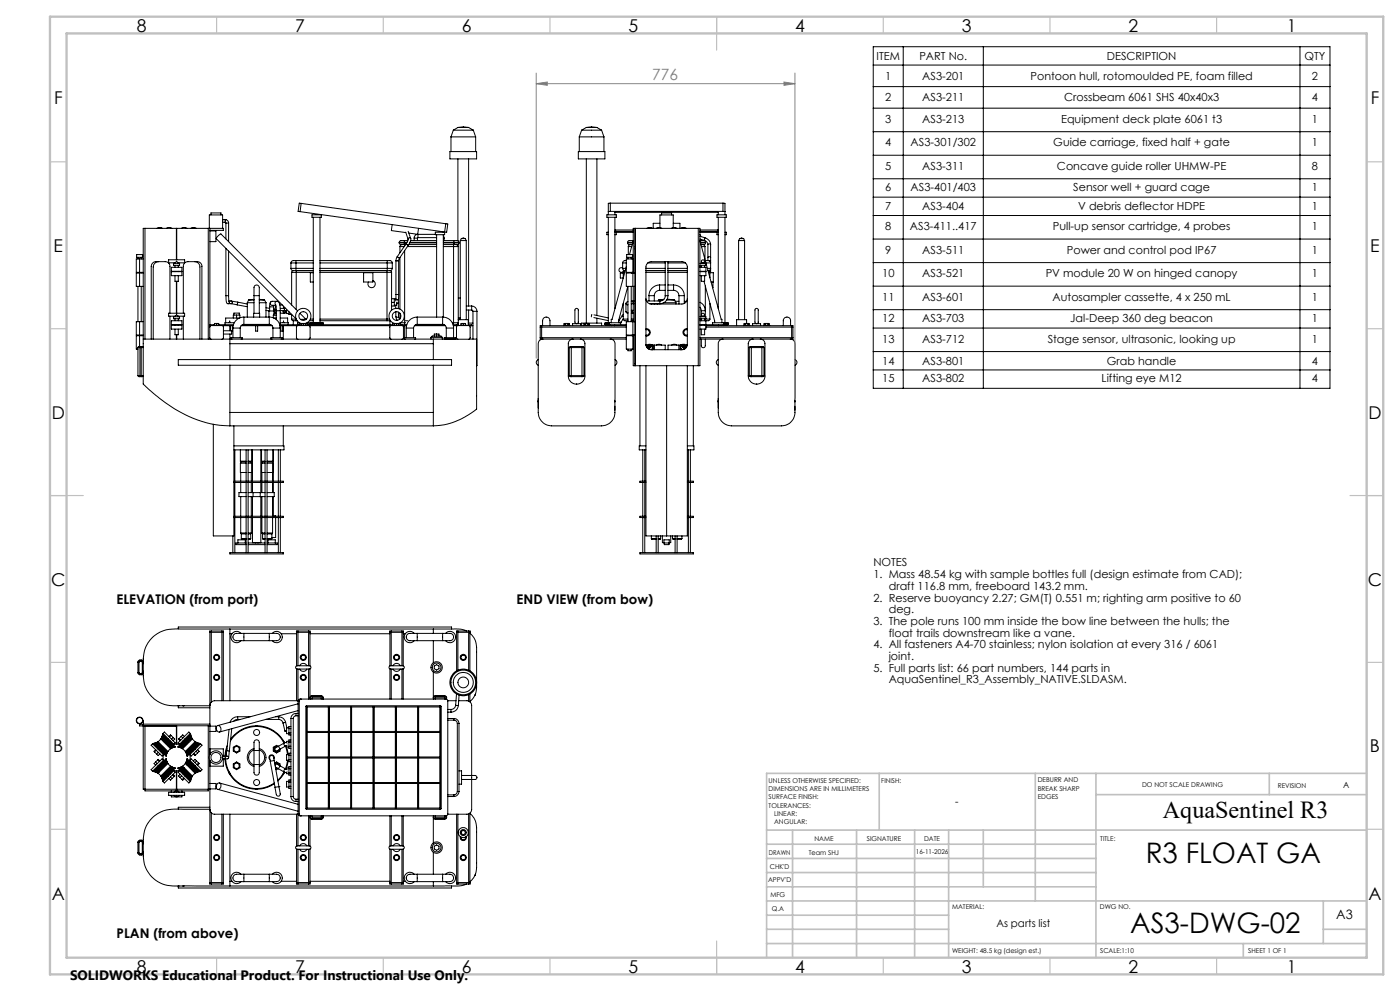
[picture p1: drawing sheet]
<svg xmlns="http://www.w3.org/2000/svg" width="420mm" height="297mm" viewBox="0 0 420 297" stroke-linecap="round" stroke-linejoin="round" font-family="sans-serif">
<defs><g id="words">
<g font-size="8.5">
<text x="343.7" y="258.8">R3 FLOAT GA</text>
<text x="339" y="279.7">AS3-DWG-02</text>
</g>
<text font-size="7.3" x="348.9" y="245.1">AquaSentinel R3</text>
<g font-size="5.3">
<text x="41" y="9.5">8</text>
<text x="88.5" y="9.5">7</text>
<text x="138.5" y="9.5">6</text>
<text x="188.5" y="9.5">5</text>
<text x="238.5" y="9.5">4</text>
<text x="288.5" y="9.5">3</text>
<text x="338.5" y="9.5">2</text>
<text x="386" y="9.5">1</text>
<text x="16.2" y="31.2">F</text>
<text x="411.2" y="31.2">F</text>
<text x="16.1" y="75.5">E</text>
<text x="411.1" y="75.5">E</text>
<text x="15.5" y="125.5">D</text>
<text x="410.5" y="125.5">D</text>
<text x="15.4" y="175.5">C</text>
<text x="410.4" y="175.5">C</text>
<text x="16" y="225.5">B</text>
<text x="411" y="225.5">B</text>
<text x="15.5" y="269.7">A</text>
<text x="410.5" y="269.7">A</text>
<text x="41" y="291.5">8</text>
<text x="88.5" y="291.5">7</text>
<text x="138.5" y="291.5">6</text>
<text x="188.5" y="291.5">5</text>
<text x="238.5" y="291.5">4</text>
<text x="288.5" y="291.5">3</text>
<text x="338.5" y="291.5">2</text>
<text x="386" y="291.5">1</text>
</g>
<text font-size="4.7" fill="#808080" x="195.7" y="24">776</text>
<text font-size="4.1" x="21" y="293.7">SOLIDWORKS Educational Product. For Instructional Use Only.</text>
<g font-size="4">
<text x="35" y="181.1">ELEVATION (from port)</text>
<text x="155" y="181.1">END VIEW (from bow)</text>
<text x="35" y="281.2">PLAN (from above)</text>
</g>
<text font-size="3.9" x="400.9" y="275.5">A3</text>
<g font-size="3.3">
<text x="263" y="18">ITEM</text>
<text x="275.8" y="18">PART No.</text>
<text x="332" y="18">DESCRIPTION</text>
<text x="391.4" y="18">QTY</text>
<text x="265.6" y="23.9">1</text>
<text x="276.7" y="23.9">AS3-201</text>
<text x="309.1" y="23.9">Pontoon hull, rotomoulded PE, foam filled</text>
<text x="393.6" y="23.9">2</text>
<text x="265.6" y="30.4">2</text>
<text x="276.7" y="30.4">AS3-211</text>
<text x="319.2" y="30.4">Crossbeam 6061 SHS 40x40x3</text>
<text x="393.6" y="30.4">4</text>
<text x="265.6" y="36.8">3</text>
<text x="276.7" y="36.8">AS3-213</text>
<text x="318.3" y="36.8">Equipment deck plate 6061 t3</text>
<text x="393.6" y="36.8">1</text>
<text x="265.6" y="43.9">4</text>
<text x="273.2" y="43.9">AS3-301/302</text>
<text x="316" y="43.9">Guide carriage, fixed half + gate</text>
<text x="393.6" y="43.9">1</text>
<text x="265.6" y="50.9">5</text>
<text x="276.7" y="50.9">AS3-311</text>
<text x="317.1" y="50.9">Concave guide roller UHMW-PE</text>
<text x="393.6" y="50.9">8</text>
<text x="265.6" y="57.2">6</text>
<text x="273.2" y="57.2">AS3-401/403</text>
<text x="322" y="57.2">Sensor well + guard cage</text>
<text x="393.6" y="57.2">1</text>
<text x="265.6" y="63">7</text>
<text x="276.7" y="63">AS3-404</text>
<text x="323.4" y="63">V debris deflector HDPE</text>
<text x="393.6" y="63">1</text>
<text x="265.6" y="69">8</text>
<text x="273" y="69">AS3-411..417</text>
<text x="315.8" y="69">Pull-up sensor cartridge, 4 probes</text>
<text x="393.6" y="69">1</text>
<text x="265.6" y="76">9</text>
<text x="276.7" y="76">AS3-511</text>
<text x="320" y="76">Power and control pod IP67</text>
<text x="393.6" y="76">1</text>
<text x="264.7" y="83.1">10</text>
<text x="276.7" y="83.1">AS3-521</text>
<text x="313.7" y="83.1">PV module 20 W on hinged canopy</text>
<text x="393.6" y="83.1">1</text>
<text x="264.7" y="90.2">11</text>
<text x="276.7" y="90.2">AS3-601</text>
<text x="315.8" y="90.2">Autosampler cassette, 4 x 250 mL</text>
<text x="393.6" y="90.2">1</text>
<text x="264.7" y="96.4">12</text>
<text x="276.7" y="96.4">AS3-703</text>
<text x="321.1" y="96.4">Jal-Deep 360 deg beacon</text>
<text x="393.6" y="96.4">1</text>
<text x="264.7" y="102.7">13</text>
<text x="276.7" y="102.7">AS3-712</text>
<text x="314.3" y="102.7">Stage sensor, ultrasonic, looking up</text>
<text x="393.6" y="102.7">1</text>
<text x="264.7" y="109.3">14</text>
<text x="276.7" y="109.3">AS3-801</text>
<text x="332.1" y="109.3">Grab handle</text>
<text x="393.6" y="109.3">4</text>
<text x="264.7" y="114.5">15</text>
<text x="276.7" y="114.5">AS3-802</text>
<text x="330.5" y="114.5">Lifting eye M12</text>
<text x="393.6" y="114.5">4</text>
<text x="262" y="169.8">NOTES</text>
<text x="262" y="173.3">1. Mass 48.54 kg with sample bottles full (design estimate from CAD);</text>
<text x="266.6" y="176.8">draft 116.8 mm, freeboard 143.2 mm.</text>
<text x="262" y="180.3">2. Reserve buoyancy 2.27; GM(T) 0.551 m; righting arm positive to 60</text>
<text x="266.6" y="183.8">deg.</text>
<text x="262" y="187.3">3. The pole runs 100 mm inside the bow line between the hulls; the</text>
<text x="266.6" y="190.8">float trails downstream like a vane.</text>
<text x="262" y="194.3">4. All fasteners A4-70 stainless; nylon isolation at every 316 / 6061</text>
<text x="266.6" y="197.8">joint.</text>
<text x="262" y="201.3">5. Full parts list: 66 part numbers, 144 parts in</text>
<text x="266.6" y="204.8">AquaSentinel_R3_Assembly_NATIVE.SLDASM.</text>
</g>
<g font-size="3.2">
<text x="286.6" y="241.4">-</text>
<text x="298.9" y="277.9">As parts list</text>
</g>
<text font-size="2.5" x="402.9" y="236.1">A</text>
<g font-size="2">
<text x="230.6" y="234.6">UNLESS OTHERWISE SPECIFIED:</text>
<text x="230.6" y="237.1">DIMENSIONS ARE IN MILLIMETERS</text>
<text x="230.6" y="239.6">SURFACE FINISH:</text>
<text x="264.4" y="234.6">FINISH:</text>
<text x="311.3" y="234.5">DEBURR AND</text>
<text x="311.3" y="237">BREAK SHARP</text>
<text x="311.3" y="239.5">EDGES</text>
<text x="342.6" y="236">DO NOT SCALE DRAWING</text>
<text x="383.3" y="236.2">REVISION</text>
<text x="230.6" y="242.1">TOLERANCES:</text>
<text x="232.2" y="244.6">LINEAR:</text>
<text x="232.2" y="247.1">ANGULAR:</text>
<text x="244.3" y="252">NAME</text>
<text x="260" y="251.9">SIGNATURE</text>
<text x="277.2" y="251.9">DATE</text>
<text x="330.1" y="251.9">TITLE:</text>
<text x="230.6" y="256.1">DRAWN</text>
<text x="242.6" y="256.1">Team SHJ</text>
<text x="274.8" y="255.9">16-11-2026</text>
<text x="230.9" y="260.3">CHK'D</text>
<text x="230.4" y="264.4">APPV'D</text>
<text x="231.1" y="268.8">MFG</text>
<text x="231.5" y="273">Q.A</text>
<text x="285.6" y="272.5">MATERIAL:</text>
<text x="330" y="272.5">DWG NO.</text>
<text x="285.6" y="285.5">WEIGHT: 48.5 kg (design est.)</text>
<text x="330.1" y="285.6">SCALE:1:10</text>
<text x="374.5" y="285.6">SHEET 1 OF 1</text>
</g>
</g></defs>
<g fill="none" stroke="#000" stroke-width=".3">
<path d="M136 39h6M136 39l-.7 2M137.4 38.2h3.2M137.4 38.2l-1.4 .8M137.4 38.2l1.6-.2 1.6 .2M140.6 38.2l1.4 .8M142 39l.7 2M174.5 39h6M174.5 39l-.7 2M175.9 38.2h3.2M175.9 38.2l-1.4 .8M175.9 38.2l1.6-.2 1.6 .2"/>
<path d="M179.1 38.2l1.4 .8M180.5 39l.7 2M135 45.4h8v2.2h-8zM135.3 41h7.4M135.3 41v4.4M137.4 47.6v24.6M140.6 47.6v44.1M142.7 41v4.4M173.5 45.4h8v2.2h-8zM173.8 41h7.4M173.8 41v4.4M175.9 47.6v49.2"/>
<path d="M179.1 47.6v46.9M181.2 41v4.4M41 76.3h1.8v.8h-1.8zM41.4 77.1v.5M41.9 77.6h-1v4h1M41.9 77.6v4M41.9 77.6h1.1M42.4 77.1v.5M43.5 68.4v33.2M47.1 68.4a1.4 1.4 0 0 1 1.6 0M47.6 78.4a1.63 1.63 0 0 0-1.6 1.6v21.6M47.8 68.4h.6"/>
<path d="M49.9 68.4a1.45 1.45 0 0 1 1.6 0M52.1 78.9h1.8v.6h-1.8zM52.5 79.5v.6M52.5 78.8h-1.9v-.9h4.8v.9h-2M52.5 78.8a.46 .46 0 0 1 .5-.4 .46 .46 0 0 1 .4 .4M52.5 78.8v.1M52.9 68.4v9.5M53 68.4v9.5M53.4 78.8v.1M53.5 79.5v.6M54.4 68.4a1.45 1.45 0 0 1 1.7 0M57.3 68.4a1.45 1.45 0 0 1 1.6 0"/>
<path d="M57.6 68.4h.6M58.4 78.4a1.57 1.57 0 0 1 1.6 1.6v21.6M62.5 68.4v33.2M63 69h4v-.6h-24v33.2M63 68.4v29.4M63 69.2h1.8v3.2h-1.8M63.3 64.4v-.6h3v.6M66.8 65.8h.1M66.8 65.8v.8M66.8 65.8v-1.4h-4v4M66.8 65.8h.8M66.8 66.6h.8"/>
<path d="M66.8 66.6v1.8M67.6 66.6l.2 .2M67.6 65.8a.97 .97 0 0 1 1 1M67.6 65.8h.1M67.6 65.8v.8M67.8 66.8h.7M67.8 66.8v4.8M67.8 74.4v14.2M68.5 66.8h.1M68.6 66.8v5.6M68.6 75.2v13.4M87.3 78.8h1.5"/>
<path d="M87.3 78.8v1.6M88.8 78.1v.7M88.8 78.1l-1.1 .1-.4 .6M88.8 78.1h5.2M88.8 78.8v1.6M88.8 78.8h5.2M90 63.4l43.4 6.1M90.3 61l-.5-.1-.4 2.5h.6M90.3 61l-.3 2.4M90.3 61l43.4 6.1M93.6 64.4h2.8v.7h-2.8zM94 65.1v31.6"/>
<path d="M96 65.1v31.6M96 78.1h20.2M96 78.8h20.2M116.2 78.1v.7M116.2 78.8h1.5M116.2 78.1l1.1 .1 .4 .6M116.2 78.8v1.6M117.7 67.3l-.3 1.8 4.3 .6M117.7 78.8v1.6M118.8 78.2h.8M118.8 78.2v10.1M119.2 76.9l-.4 1.3"/>
<path d="M119.2 76.9l.6 .5M119.6 78.2v10.1M119.8 72.6h1.5M119.8 72.8h1.5M119.8 72.8l.4 .5h1.1M119.8 72.6v.2M119.8 77.4l-.2 .8M120 73.9h1.2M120 73.9v1.8M120 77.1v15.5M120.6 73.3l-.4 .2-.2 .4M121.3 72.1v.5"/>
<path d="M121.3 72.1h-1.2l-.3 .5M121.3 72.8v.5M121.3 72.6v.2M121.3 72.1h1M121.3 73.3h.3M121.3 72.6h.8M121.3 72.8h.7M121.4 73.3v.4M121.4 75.1v21.6M121.7 69.6l.7 2.2M121.8 73.1l.6 .5M121.8 73.1l-2.6 3.8"/>
<path d="M122.2 73.9h8.8M122.4 71.8l-.6 1.3M122.4 73.6l-2.6 3.8M122.4 69.3l.8 2.2M122.6 73.3h8.4M122.9 72.8h8.1M123 72.6h8M123.2 72.1h7.8M123.2 71.5l-.2 1.1-.6 1M123.2 71.5a.41 .41 0 0 0-.5-.2 .41 .41 0 0 0-.3 .5M124.2 71.4h1M124.2 71.4v.7"/>
<path d="M125.2 71.4v.7M125.4 71.2l-.2 .2M125.4 70.2a1.09 1.09 0 0 0-1.2 1.2M125.4 70.2v1M125.4 70.2h5.2M125.4 71.2h5.6M125.6 68.4l-.3 1.8-2.6-.4M130.6 69.6h2.8v.7h-2.8zM131 70.3v24.7M133 70.6l.2 .8M133 71.4h.2M133 70.3v24.7"/>
<path d="M133 72.1h3.2M133 73.3h3.2M133 72.6h3.2M133 72.8h3.2M133 73.9h3.1M133.2 71.4v.7M133.7 67.1h.6l-.3 2.5-.6-.1M133.7 67.1l-.3 2.4M136.1 73.3v.6M136.1 73.9h1.4M136.1 73.9v22.8M136.2 72.8h1.5"/>
<path d="M136.2 72.6h1.5M136.2 72.1v.5M136.2 72.1a1.1 1.1 0 0 1 1.5 .5M136.2 72.8v.5M136.2 72.6v.2M136.9 73.3l.3 .1 .3 .5M137.4 73.3v.3M137.5 73.9v23.7M137.7 72.8a1.13 1.13 0 0 1-1.5 .5M137.7 72.6v.2M138.1 72.1h1.8M138.1 72.1v23.7"/>
<path d="M138.4 71.5h1.2M138.4 71.5l-.3 .6M138.4 71.5l.6-.2 .6 .2M139.6 71.5l.3 .6M139.9 72.1v23.7M182.1 64.4h2.8v.7h-2.8zM182.5 69.6h-.4v.7h.4M182.5 65.1v31.6M183.1 60.9l-.6 .1v3.4M183.1 63.4h-.6M183.1 60.9v2.5M183.1 63.4h33.8"/>
<path d="M183.1 60.9h33.8M184.5 64.4v-.8h31v.8M184.5 69.3l.2 .1M184.5 68.9h.2M184.5 69.6h5.5M184.5 65.1v27.4M184.7 69.4h5.3M184.7 68.9h5.3M184.7 68.9v.5M184.9 69.6v.7h-.4M186.8 78.8h1.1M186.8 78.8v1.6"/>
<path d="M187.9 78.1l-.8 .1-.3 .6M187.9 79.9l-4.3 15.8M188 76.3h1.8v.8h-1.8zM188.3 72.8a1.03 1.03 0 0 0 1.4 .5M188.3 72.8h1.5M188.3 72.6h1.5M188.3 72.6v.2M188.4 77.1v.5M188.5 73.9h1M188.5 73.9v2.4M189.1 73.3l-.4 .1-.2 .5M189.4 77.1v.5"/>
<path d="M189.8 72.1a1.1 1.1 0 0 0-1.5 .5M189.8 72.1v.5M189.8 72.8h.1M189.8 72.1h.2M189.8 72.6h.1M189.8 72.6v.3M189.9 77.6h-2v4h2M189.9 77.6h.1v4h-.1M189.9 77.6v4M190 77.6v-9.2h20v41.2h-20v-5M190 72.2l-1.2 4.1M190.5 68.4v41.2"/>
<path d="M190.5 74h.1M190.5 74.6h.1M190.6 68.4v41.2M194.1 68.4a1.47 1.47 0 0 1 1.6 0M194.2 78.9l1.2-.5h9.2a1.63 1.63 0 0 1 1.6 1.6v23.2a1.63 1.63 0 0 1-1.6 1.6h-9.2a1.57 1.57 0 0 1-1.6-1.6v-23.2zM194.3 78.8h5.3M194.8 68.4h.6M196.9 68.4a1.47 1.47 0 0 1 1.6 0M198 68.2v-3.8h4v3.8M198 66.9h-2v1.5M198.5 64.4v-.6h3v.6M199.6 78.4v10.2"/>
<path d="M200.4 78.8h5.2M200.4 78.4v10.2M201.4 68.4a1.45 1.45 0 0 1 1.7 0M202 66.9h2v1.5M204.3 68.4a1.45 1.45 0 0 1 1.6 0M204.5 68.4h.7M209.5 68.4v41.2M210 70.3l.2 .6M210 78.9h1.8v.6h-1.8M210 72.1h.2M210 70.8l1.5 .5M210 71.6l1.2 .4"/>
<path d="M210 79.8l.1 .3M210 72.2l6.4 23.5M210 69.4h5.3M210 68.9h5.3M210.1 72.6h.1M210.1 72.8h.1M210.2 72.1v.5M210.2 72.8h1.5M210.2 72.1h1.2l.3 .5M210.2 72.6h1.5M210.2 71.7v.4M210.2 72.6v.3"/>
<path d="M210.4 79.5v.6M210.4 78.3v.6M210.5 73.9h1M210.9 73.3l.4 .2 .2 .4M211.2 72l.8 .5 .4 .8M211.3 78.3v.6M211.4 79.5v.6M211.5 71.3l.4 .1a2.19 2.19 0 0 1 1.3 1.9M211.5 71.3l-.3 .7M211.5 73.9v3.8M211.6 78.1h.1M211.7 72.8l-.3 .5h-1.1"/>
<path d="M211.7 78.1l1.1 .1 .4 .5-1.4 .1M211.7 78.1v.4M211.7 72.6v.2M212.4 77.1v1M212.4 77.1l.3-.2 .5 .2M212.4 73.3l.3-.2 .5 .2M212.4 73.3v3.8M212.8 78.2h.4M213.2 77.1v1.1M213.2 73.3v3.8M213.2 78.2v3.5M215.1 64.4h2.8v.7h-2.8z"/>
<path d="M215.1 69.6v.7h.4M215.3 68.9h.2M215.3 68.9v.5M215.5 69.3l-.2 .1M215.5 69.6h-5.5M215.5 65.1v27.4M216.9 63.4h.6M216.9 60.9l.6 .1v3.4M216.9 60.9v2.5M217.5 69.6h.4v.7h-.4M217.5 65.1v31.6M221.6 72.1h1.8"/>
<path d="M221.6 72.1v23.7M221.9 71.5h1.2M221.9 71.5l-.3 .6M221.9 71.5l.6-.2 .6 .2M223.1 71.5l.3 .6M223.4 72.1v23.7M41.4 81.6v.2M41.4 85.8v10.6M41.9 96.4h-1v4h1M41.9 81.8h-1v4h1M41.9 81.8v4M41.9 96.4v4"/>
<path d="M41.9 96.4h1.1M41.9 81.8h1.1M41.9 85.8h1.1M41.9 81.6h1.1M42.4 81.6v.2M42.4 85.8v10.6M51 93.9v-14.1a1.37 1.37 0 0 0-1.4-1.4h-2.8a1.43 1.43 0 0 0-1.4 1.4v21.8M51 94.8v6.8M51.4 96.1h3.2v1.2h-3.2zM51.4 80.1h3.2v1.2h-3.2zM51.4 81.4h3.2v1.2h-3.2zM51.4 97.4h3.2v1.2h-3.2z"/>
<path d="M52.1 94.9h1.8v.6h-1.8zM52.5 98.6v1.7h1v-1.7M52.5 82.6v1.7h1v-1.7M52.5 81.3v.1M52.5 95.5v.6M52.5 97.3v.1M52.5 94.8a.46 .46 0 0 1 .5-.5 .46 .46 0 0 1 .4 .5M52.5 94.8h-1.9v-.9h4.8v.9h-2M52.5 94.8v.1M52.9 84.3v9.6M53 84.3v9.6M53.4 94.8v.1"/>
<path d="M53.5 81.3v.1M53.5 95.5v.6M53.5 97.3v.1M55 93.9v-14.1a1.37 1.37 0 0 1 1.4-1.4h2.8a1.37 1.37 0 0 1 1.4 1.4v21.8M55 94.8v6.8M63 97.6h.2M63 97.3h1.3M63 97.8l.3-.2h3.4l.3 .2v3.7l-.3 .2-3.6-.1-.2-.3zM64.1 97.6h1.8M64.3 97.5v-.6h1.3v.6M65 96.9v.6M65.6 97.3h4.4"/>
<path d="M66.8 97.6h3.2M67 99.1h2.5v1h-2.5M67.8 88.6a2.51 2.51 0 0 0 .5 2.4h.1M67.8 88.6h.7M68.4 91h.9M68.5 88.6h.1M68.6 88.6l.1 1.8M68.7 90.2h.6M68.7 90.4l.1 .4-.4 .2M69 97.6v1.5M69 96.2l-.1 .4M69.1 97.6v1.5"/>
<path d="M69.2 96.6l-.5 .1M69.3 91l1.9 .4M69.3 90.2l2 .4M69.3 90.2h.1a.4 .4 0 0 1 .3 .5 .4 .4 0 0 1-.4 .3M69.7 97.6v1.6h-.2M69.9 98.3h2.2M69.9 98.3v2.9M70.2 94.4v-.6h1.6v.6M70.3 96.7h-2.8v.6M71 94.4v.9M71.2 91.4l3 .5M71.3 90.6l-.1 .8"/>
<path d="M71.3 90.6l2.9 .5M71.8 95.3h-4.1v1.4M72 95.2v-.8h-2v.9M72.1 98.3v2.9M72.3 97.6h9.3M72.7 97.3h8.5M73.2 97.2a1.08 1.08 0 0 0-1.1 1.1M73.2 95a3.3 3.3 0 0 0-3.3 3.3M73.2 95v2.2M73.2 95h7.6M73.2 97.2h7.6M74.2 90.7h2"/>
<path d="M74.2 90.7v4.3M74.6 89.9h1.6M74.6 89.9l-.4 .8M76.1 95v-1.1h1.8v1.1M76.2 88.6v-.3a3.9 3.9 0 0 1 .3-2.8 1 1 0 0 1 1.1 .3 1 1 0 0 1 .2 1.1v1.7M76.2 88.6h1.6M76.2 88.6v5.3M76.2 89.7l-1.6 .2M76.7 97.6v1.6h.6v-1.6M77.8 90.7h2M77.8 89.9h1.6M77.8 88.6v5.3"/>
<path d="M77.8 89.7l1.6 .2M79.4 89.9l.4 .8M79.8 92.2l1.1 .2M79.8 93l1 .2M79.8 90.7v4.3M80.8 97.2a1.08 1.08 0 0 1 1.1 1.1M80.8 95a3 3 0 0 1 3.1 3.3h-2M80.8 95v2.2M80.9 92h1.2M80.9 92v1.2M81.7 90.3l-.7 .5-.1 1.2M81.7 90.3a.6 .6 0 0 0-.6 .6 .6 .6 0 0 0 .6 .6h1.1"/>
<path d="M81.7 90.3h1.4M81.9 98.3v2.9M82.1 91.5v.5M82.1 92v1.2M82.1 92.6l.4 .1M82.2 95.3h.7M82.3 93.8v-.6h-1.6v1.8M82.3 93.5l.2 .1M82.5 92.8h.4M82.5 92.8v1M82.8 91.9l-.3 .9M82.9 93.8h-.7v.6"/>
<path d="M82.9 93.1h1.2M82.9 93.1v2.7M82.9 94.4h-.9v.8M83.1 90.3a.61 .61 0 0 0-.6 .4 .61 .61 0 0 0 .2 .7l.2 1.7M83.1 90.3h.1a2.66 2.66 0 0 1 .9 2.8M83.9 97.3h5.9M84 91.4h.7M84 97.6h5.2M84.1 92.4l1.2 .1M84.1 93l1 .1M84.1 95.3h2.2v1.4M84.1 96.7h2.4v.6"/>
<path d="M84.1 93.1v4.2M84.1 97.6v3.6M84.2 97.6v1.6h.6v-1.6M84.8 96.6l.5 .1M85 97.6v4M85 91.8l.3 .6M85 96.2h.1M85.1 96.2v.4M85.1 93.1a.4 .4 0 0 0-.1 .5 .4 .4 0 0 0 .5 .2M85.3 92.5l.1 .7 .6-.1M85.3 93l-.2 .1M85.5 93.8h-1.4"/>
<path d="M85.5 93.2l.5 .3-.5 .3M85.7 92.4l-.4 .1M86 92.7v1.3h.7M86.7 93.4v.8h.8v1.4M87.3 80.4h1.5M87.3 80.4l.2 .5 .5 .2M87.5 81.6h1.4M87.5 95.6l.5 .5M87.5 81.6v9.8M88 81.1h.8M88 81.1l-.5 .5M88 96.1h.9"/>
<path d="M88 96.1v1.2M88.8 80.4v.7M88.8 81.1h5.2M88.8 80.4h5.2M88.9 81.1v.5M88.9 95.7v.4M88.9 96.1h.2M88.9 81.6h5.1M88.9 81.6v11.2M89 97.8l.3-.2h3.4l.3 .2v3.7l-.3 .2-3.6-.1-.2-.3zM89.3 93.2l-23-23.1-1.1 .8-.3 .6 24 24.1h-1.4M89.9 96.7h-.6v.6"/>
<path d="M90 93.9l1.9 1.7M90.1 97.6h1.8M90.3 95.7h1.5M90.3 97h-.5v.6M90.3 96.9h1.3M90.3 96.9v.6M90.5 96.9a2.29 2.29 0 0 1-1.4-3.5 2.29 2.29 0 0 1 3.8 0 2.29 2.29 0 0 1-1.4 3.5M91 96.9v.6M91.4 95.7h.3M91.6 97h.6v.6M91.6 96.9v.6M92.1 96.7h.6v.6"/>
<path d="M92.2 97.3h.9M92.8 97.6h24.4M92.8 96.1h1.2M93 97.2h.6M93 96.9h.6M93 97.2l.1 .1M93 96.9v.3M93.1 95.6h.9M93.1 97.3h.5M93.6 97.2v.1M93.6 96.7l-.6 .2M93.6 96.7v.2"/>
<path d="M93.6 96.9v.3M93.6 97.2h2.8M93.6 97.3h2.8M93.6 96.9h2.8M93.6 96.7h2.8M94 81.7h-.9v2.8h.9M96 81.1h20.2M96 96.1h20.1M96 81.6h20.1M96 80.4h20.2M96 95.6h20.1M96.4 97.2v.1"/>
<path d="M96.4 97.2h.6M96.4 96.9h.6M96.4 96.7v.2M96.4 96.7l.6 .2M96.4 97.3h.4M96.4 96.9v.3M96.8 97.3h21M97 97.2l-.2 .1M97 96.9v.3M109.1 81.7h2.8v2.8h-2.8zM111.9 84.1a1.1 1.1 0 0 1 .6 1.5 1.1 1.1 0 0 1-1.6 .5 1.1 1.1 0 0 1-.3-1.6M116.1 96.1h.9"/>
<path d="M116.1 95.6v.5M116.1 81.6h1.4M116.1 81.1v.5M116.1 95.6h.8M116.1 81.6v14M116.2 80.4h1.5M116.2 81.1h.8M116.2 80.4v.7M117 81.1l.5 .5M117 96.1v1.2M117.1 97.7l3.6-.1 .3 .2v3.7l-.3 .2-3.6-.1-.2-.3zM117.1 96.1h-.1"/>
<path d="M117.5 89.5h.8v2.2h-.8M117.5 81.6v11.4M117.5 90.6h.8M117.7 80.4l-.2 .5-.5 .2M118.1 97.6h1.8M118.3 89.8h.4M118.3 97h-.5v.6M118.3 96.9h1.3M118.3 96.9v.6M118.4 96.9a2.29 2.29 0 0 1-1.3-3.5 2.29 2.29 0 0 1 3.8 0 2.29 2.29 0 0 1-1.4 3.5M118.7 91.5v.9M118.7 94.9l.5 1.1"/>
<path d="M118.7 89.5l.1 .1a.41 .41 0 0 0 .4 .3 .41 .41 0 0 0 .4-.4M118.7 89.5v.7M118.7 93.4v1.5M118.8 88.3l-.1 1.2M118.8 88.3h.8M119 90.6v.9h-.7M119 96.9v.6M119.5 90.6v1.9M119.5 93.6l.1 1.3M119.6 94.9l.3 .7M119.6 89.5l-.1 1.3-.5 .1M119.6 94.9l-.4 .2-.5-.2"/>
<path d="M119.6 88.3v1.2M119.6 97h.6v.6M119.6 96.9v.6M120 96.8l.1 .2M120 93.9v1.7M120.1 96.7h1.3M120.2 97.2l.4 .1M120.2 97.3h1.8M120.8 97.6h1.2M121.4 96.7v.6M121.4 97.6v3.6M121.4 96.7h.2"/>
<path d="M121.6 96.1h.7M121.9 98.3h2.2M121.9 98.3v2.9M124.1 98.3v2.9M124.3 97.6h9.3M124.7 97.3h5.4M125.2 97.2a1.08 1.08 0 0 0-1.1 1.1M125.2 95a3.3 3.3 0 0 0-3.3 3.3M125.2 95v2.2M125.2 95h7.6M125.2 97.2h7.6M130 97.2l.1 .1"/>
<path d="M130.1 97.3h.5M130.6 97.2v.1M130.6 97.3h2.6M132.8 97.2a1.08 1.08 0 0 1 1.1 1.1M132.8 95a3.2 3.2 0 0 1 3.3 3.3M132.8 95v2.2M133.9 98.3h2.2M133.9 98.3v2.9M135.7 96.7h.4M135.9 97.3h1.6M136 97.6h1.2M136.1 96.7h.5a.55 .55 0 0 1 .8 .2l-.5 .4"/>
<path d="M136.1 96.7v.6M136.1 98.3v2.9M137.1 97.7l3.6-.1 .3 .2v3.7l-.3 .2-3.6-.1-.2-.3zM137.5 95.8h3v1.8M137.5 95.3h.6M137.5 89.3h.6M137.8 95.3l-.2 .5M138.1 97.6h1.8M138.3 97.5v-.6h1.3v.6M139 96.9v.6M139.9 91.7h1.6M139.9 92.9h1.6"/>
<path d="M140.5 96.8h1.4M140.5 97.3a.62 .62 0 0 1 1 .3M140.6 92.9v3.9M140.8 97.6h.7M141.5 92.9l.4 .4M141.5 91.7a1.57 1.57 0 0 1 1.6 1.6M141.5 97.6h.4M141.5 91.7v1.2M141.9 93.3h1.2M141.9 93.3v8.3M143.1 93.3l-.1 16.3M162.1 98h25.8"/>
<path d="M162.1 98v3.2M162.5 97.6v4.1h-.4v-.5M162.8 97.6a2.33 2.33 0 0 1 .7-2.5 1.33 1.33 0 0 1 1.3 .5 1.33 1.33 0 0 1 .2 1.4v.6M169.1 97.6h1.8M169.2 97.5v-.6h1.5v.6M169.6 96.9v.6M170.4 96.9v.6M171.8 97.6v-.6h2.4v.6M172.6 92.5a.78 .78 0 0 1 .9 .3 .78 .78 0 0 1 0 .9v.5a4.1 4.1 0 0 1-.3 2.8 1 1 0 0 1-.7-1.5v-2.6zM174.5 97.6v-.8h6v.8M175.1 97.6h1.8M175.2 97.5v-.6h1.5v.6"/>
<path d="M175.6 96.9v.6M176.4 96.9v.6M177.6 94.3l-.2 .7M178.2 95.2l4.3 .9M178.2 94.4l4.3 .9M179.1 95.4v1.4M181.5 97.2h.6M181.5 96.9h.6M181.5 97.2l.6 .1M181.5 96.9v.3M182.1 96.7l-.6 .2M182.1 96.7v.2"/>
<path d="M182.1 97.2v.1M182.1 97.2h.7M182.1 97.3h.7M182.1 96.9h.7M182.1 96.7h.7M182.1 96.9v.3M182.8 97.3h.2M182.8 96.7h3.4M182.8 96.7v.6M183 97.3h1.4M183 97.3v.3M183.7 95.7h-.3v1"/>
<path d="M184.4 97.6h-22.3v.4M184.4 97.3h3.5M184.4 97.6h3.5M184.4 97.3v.3M185.6 96.3l.3 .4M185.6 96.4l.1 .3M185.6 96.1v.6M185.6 95.9l.1 .1M186.2 96.7v.6M186.4 96.4l-.2 .4zM186.7 94.6l-1.1 1.7M186.7 94.6l.3 .3"/>
<path d="M186.8 80.4l.2 .5 .5 .2M186.8 80.4a.71 .71 0 0 0-1.1 .2 .71 .71 0 0 0 .5 1 .71 .71 0 0 0 .9-.6M186.8 80.4h.9M187 95.6l-.9 1.1M187 95.6a1.06 1.06 0 0 0 1.4 .5M187 95.6h1.4M187 81.6h.4M187 94.2l-.3 .4M187 81.6v1.7M187 90.9v4.7M187 81.9h-.9v1.4h.9M187.5 81.1h.1"/>
<path d="M187.5 81.1l-.5 .5M187.8 93.3l.2 .4 .4 .2M187.8 91l.2 .3h.4M187.8 93.3l.3 .4h.3M187.8 90.9v2.4M188.3 85.8l-2.8 10.5M188.4 90.4l-.6 .5M188.4 81.6v.2M188.4 85.8v10.6M189.4 96.1h.6M189.4 95.6h.6M189.4 81.6v.2"/>
<path d="M189.4 85.8v10.6M189.5 93l-.1 .1M189.5 93l.1 .8M189.5 81.6l-.1 .2M189.6 93.8l-.2 .1M189.9 96.4h-2v4h2M189.9 81.8h-2v4h2M189.9 96.4h.6M189.9 81.8h.6M189.9 85.8h.6M189.9 81.8v4M189.9 96.4v4"/>
<path d="M190 91h.1M190 90.2h.1M190 90.2h-.6M190 91h-.6M190 90.2v.8M190 93h-.5M190 93.8h-.4M190 81.6v.2M190 85.8v10.6M193.8 98.5a1.1 1.1 0 0 1 1.3 1.1 1.1 1.1 0 0 1-1.3 1.1M193.8 89.5a1.57 1.57 0 0 0 1.6 1.6h9.2a1.63 1.63 0 0 0 1.6-1.6M193.8 81.1h5.8"/>
<path d="M193.8 98.8h.7l.4 .8-.4 .8h-.7M193.8 81.6h5.8M193.8 80.4h5.8M194 90.2h4M194.7 88.6h1.6M194.7 88.6v1.6M194.8 91h3.2M196.3 88.6v1.6M196.3 91v.1M197.2 91v.1M197.6 89.9h1.3M197.6 89.9l-.2 .3"/>
<path d="M197.9 87a1.57 1.57 0 0 0-1.6 1.6M197.9 85.4a3.2 3.2 0 0 0-3.2 3.2M197.9 85.4v1.6M197.9 87h1.7M197.9 85.4h1.7M198 90.2v.8M199.1 90.7h3.7M199.1 89.7l-1.5 .2M199.6 88.6v.1a1.51 1.51 0 0 1-1.6 1.5M199.6 88.6h.8M200 89.9h2.4M200.2 89.6l2.2 .3"/>
<path d="M200.4 88.6a2.35 2.35 0 0 1-2.4 2.4M200.4 81.1h5.8M200.4 81.6h5.8M200.4 80.4h5.8M200.4 87h1.7M200.4 85.4h1.7M202.1 87a1.63 1.63 0 0 1 1.6 1.6M202.1 85.4a3.2 3.2 0 0 1 3.2 3.2M202.1 85.4v1.6M202.4 89.9l.4 .8M202.6 90.3h1.1M202.8 90.7v.4"/>
<path d="M203.7 88.6h1.6M203.7 88.6v2.5M205.3 90.3h.7M205.3 88.6v2.3M206.2 98.5a1.1 1.1 0 0 0-1.3 1.1 1.1 1.1 0 0 0 1.3 1.1M206.2 98.8h-.7l-.4 .8 .4 .8h.7M210 92.1l.4 1M210 90.6a2.32 2.32 0 0 1 1.5 2.5h-1.1M210 94.9h1.8v.6h-1.8M210 97.3h5.6M210 96.1h1.8M210 80.1h1.8v1.2h-1.8"/>
<path d="M210 97.4h1.8v1.2h-1.8M210 81.4h1.8v1.2h-1.8M210 95.6h.4M210.4 98.6v1.7h1v-1.7M210.4 82.6v1.7h1v-1.7M210.4 81.3v.1M210.4 93.1v1.8M210.4 95.5v.6M210.4 97.3v.1M210.4 94.3v.6M211.2 84.3l3.2 12M211.3 94.3v.6"/>
<path d="M211.4 81.3v.1M211.4 95.5v.6M211.4 97.3v.1M211.6 95.6h1.4M211.6 85.7v9.2M211.6 95.5v.6M211.8 97.6h3.8M211.8 96.1v1.2M211.8 98h26.1M212.2 80.4h1l-.2 .5-.5 .2M212.4 81.1h.1M212.5 81.1l.5 .5"/>
<path d="M212.5 81.6h.5M213 95.6l-.3 .5h-.9M213 81.7h1v2.8h-.7M213 81.6v1.7M213 90.9v4.7M213.9 84.5l-.1 1.7M214.4 96.1v.6M215.6 97.6h22.3v.4M215.6 97.3h1.4M215.6 97.3v.3M216.3 95.7h.3v1M217 97.3h.2"/>
<path d="M217 97.3v.3M217.2 96.7h-3.4v.6M217.2 97.2h.7M217.2 97.3h.7M217.2 96.9h.7M217.2 96.7h.7M217.2 96.7v.6M217.9 96.7v.2M217.9 97.2v.1M217.9 96.7l.6 .2M217.9 96.9h.6M217.9 97.2h.6"/>
<path d="M217.9 96.9v.3M218.5 97.2l-.6 .1M218.5 96.9v.3M223.1 97.6h1.8M223.2 97.5v-.6h1.5v.6M223.6 96.9v.6M224 96.9v-1.1h-3v1.8M224.4 96.9v.6M225.8 97.6v-.6h2.4v.6M226.6 92.6a.58 .58 0 0 1 .7 0 .58 .58 0 0 1 .2 .7v2.8a.59 .59 0 0 1-.5 .9 .59 .59 0 0 1-.5-.9zM229.1 97.6h1.8M229.2 97.5v-.6h1.5v.6"/>
<path d="M229.6 96.9v.6M230.4 96.9v.6M235 97.6a2.4 2.4 0 0 1 .7-2.5 1.31 1.31 0 0 1 1.3 .5 1.31 1.31 0 0 1 .2 1.4v.6M237.5 97.6v4.1h.4v-.5M237.9 98v3.2M41.4 104.2h.6M41.4 112.6h.6M41.4 112.6l.2 .3h.4M41.4 100.4v.2M41.4 104.2v8.4M41.9 100.6h-1v4h.5M41.9 100.6v3.3"/>
<path d="M41.9 100.4h1.1M41.9 100.6h1.1M42 112.6v.3M42 103.9h-.4l-.2 .3M42 103.9v.3M42 104.2h.4M42 112.6h.4M42 104.2v8.4M42 112.9h.4M42 103.9h.4M42.4 112.6h.6l-.1 .2-.5 .1M42.4 103.9l.6 .2-.6 .1"/>
<path d="M42.4 112.6v.3M42.4 103.9v.3M42.4 100.4v.2M42.4 104.2v8.4M43 101.6v12a1.94 1.94 0 0 0 1 2.5l.2 .1a42.7 42.7 0 0 0 20.3 11l4.5 .4M43 101.6h20.2M52.9 100.3v1.3M53 100.3v1.3M63 101.4v.2M66.8 101.6h2.2M69 101.6h20.2M69 107.8h-15.5v1.7h15.5"/>
<path d="M69 101.6v1.4M69 100.1v1.5M69 103v4.8M69 109.5v14.1M69 107.8h61M69 109.5h61M69 103h61M69.3 101.6v-.4h3.4v.4M81.3 101.6v-.4h3.4v.4M92.8 101.6h24.4M120.8 101.6h9.2M121.3 101.6v-.4h3.4v.4"/>
<path d="M129.3 101.1h3.4M129.3 101.1l.4-.4h2.6l.4 .4M129.3 101.1v.5M130 101.6h7.2M130 107.8h5.5v1.7h-5.5M130 101.6v1.4M130 103v4.8M130 109.5v14.1M130.3 100.7v-.6h1.4v.6M131 100.1v.6M132.7 101.1v.5M133.3 101.2h3.4v.4h-3.4z"/>
<path d="M140.8 101.6h2.2v19.9a1.28 1.28 0 0 1-.9 1.8 22.3 22.3 0 0 1-12.1 4.3M161.5 120v2.3M161.5 119.4v1.2M161.5 107.8a.9 .9 0 0 0-.6 .8 .9 .9 0 0 0 .6 .9M162.1 101.2h25.8M162.5 101.6h.4M170.8 104.2h.6M170.8 112.6l.2 .3h.4M170.8 112.6h.6M170.8 104.2v8.4M171.4 103.9h-.4l-.2 .3M171.4 103.9v.3"/>
<path d="M171.4 112.6v.3M171.4 104.2h3.2M171.4 112.6h3.2M171.4 112.9h3.2M171.4 103.9h3.2M171.4 104.2v8.4M171.9 101.6h10.3a1.67 1.67 0 0 1 2.3 1.5v17.3M171.9 101.6a1.37 1.37 0 0 0-1.4 1.4v9.7a2.49 2.49 0 0 0 2.5 2.4 2.49 2.49 0 0 0 2.5-2.4v-9.7a1.37 1.37 0 0 0-1.4-1.4M171.9 101.6h-6.2a6.4 6.4 0 0 0-3.7 .3 5.6 5.6 0 0 0-.5 3.5v15M174.6 112.6v.3M174.6 103.9v.3M174.6 103.9h.4l.2 .3"/>
<path d="M174.6 104.2h.6M174.6 112.6h.6M174.6 104.2v8.4M175.2 112.6l-.2 .3h-.4M175.2 104.2v8.4M183.1 101.6h4.8M184.5 120v2.9M184.5 107.8a.92 .92 0 0 1 .6 .8 .92 .92 0 0 1-.6 .9M188.4 104.6v.5h1v-.5M188.4 100.4v.2M189.4 100.4v.2M189.9 100.6h-2v4h2"/>
<path d="M189.9 100.4h.6M189.9 100.6h.1v4h-.1M189.9 100.6v4M190 100.4v.2M190.5 109h.1M192 109.6v24M193.8 109.6v51h12.4v-51M193.8 103.4h.3M194 104a1.35 1.35 0 0 1 1.9-.3 1.32 1.32 0 0 0-1.8 .5M194.5 104.6a1.24 1.24 0 0 1 1.4-.8l-.7 .3-.5 .6M195.7 103.4h3.9v1.4M195.9 104.5l-.2 .3"/>
<path d="M195.9 104.3l-.3 .5M195.9 104.2l-.5 .6M195.9 103.7a1.27 1.27 0 0 0-1.6 .7M195.9 103.5h-.1a1.55 1.55 0 0 0-2 .1M195.9 104.7l-.1 .1M195.9 103.4v1.4M196.3 103.4v1.4M196.9 103.4a1.47 1.47 0 0 1 1.6 0M200 109.6v51M201.4 103.4a1.45 1.45 0 0 1 1.7 0M203.7 103.4v1.4M204.1 104.7l.1 .1"/>
<path d="M204.1 104.5l.1 .3M204.1 104.3l.3 .5M204.1 104.2l.4 .6M204.1 103.7a1.27 1.27 0 0 1 1.5 .7M204.1 103.5a1.55 1.55 0 0 1 2 .1M204.1 103.4v1.4M204.3 103.4h-3.9v1.4M205.5 104.6a1.24 1.24 0 0 0-1.4-.8l.7 .3 .4 .6M205.9 103.4h.3M206 104v-.1a1.35 1.35 0 0 0-1.9-.2 1.36 1.36 0 0 1 1.7 .5M208 109.6v24M210 101.6h6.9"/>
<path d="M210 101.2h27.9M210.4 101.6v1.5a.7 .7 0 0 0 .6 1.1 .7 .7 0 0 0 .6-1.1v-1.5M215.5 120v2.3M215.5 119.4v1.2M215.5 107.8a.9 .9 0 0 0-.6 .8 .9 .9 0 0 0 .6 .9M224.8 112.6l.2 .3h.4M224.8 112.6h.6M224.8 104.2h.6M224.8 104.2v8.4M225.4 112.6v.3M225.4 103.9h-.4l-.2 .3M225.4 103.9v.3"/>
<path d="M225.4 104.2h3.2M225.4 112.6h3.2M225.4 112.9h3.2M225.4 103.9h3.2M225.4 104.2v8.4M225.9 101.6h-5.5a9.5 9.5 0 0 0-4.3 .2l-.2 .1a3.6 3.6 0 0 0-.4 2.8v15.7M225.9 101.6h9.5a3 3 0 0 1 2.8 .6l.3 .9v17.3M225.9 101.6a1.37 1.37 0 0 0-1.4 1.4v9.7a2.51 2.51 0 0 0 2.5 2.4 2.51 2.51 0 0 0 2.5-2.4v-9.7a1.37 1.37 0 0 0-1.4-1.4M228.6 103.9v.3M228.6 112.6v.3M228.6 112.6h.6M228.6 103.9h.4l.2 .3"/>
<path d="M228.6 104.2h.6M228.6 104.2v8.4M229.2 112.6l-.1 .2-.5 .1M229.2 104.2v8.4M237.1 101.6h.4M238.5 120v2.9M238.5 107.8a.92 .92 0 0 1 .6 .8 .92 .92 0 0 1-.6 .9M64 127.1v33.5h6.2v-33M69 123.6v4M69 123.6h61M69 127.6h61M70.2 133.6h15v1.2h-15"/>
<path d="M70.4 134.8v9.4M72.1 138.2h1.7M72.1 134.8v3.4M72.1 138.2l.1 .2M72.2 138.4h1.6M72.2 138.4v.4M73.8 138.8h-1.7v2.8h1.7M73.8 134.8v9.4M74.4 138.8h1.1v2.8h-1.1M74.4 138.2h1.1M74.4 138.4h1M74.4 134.8v9.4"/>
<path d="M75.4 138.4v.4M75.5 134.8v3.4M75.5 138.2l-.1 .2M75.7 134.8v9.4M78.2 134.8v9.4M78.5 138.2h1M78.5 138.2l.1 .2M78.5 134.8v3.4M78.6 138.4h.9M78.6 138.4v.4M79.5 138.8h-1v2.8h1M79.5 134.8v9.4"/>
<path d="M80.1 138.8h1.7v2.8h-1.7M80.1 138.2h1.8M80.1 138.4h1.7M80.1 134.8v9.4M81.8 138.4v.4M81.9 134.8v3.4M81.9 138.2l-.1 .2M82 134.8v9.4M83.5 134.8v9.4M84.1 134.8v9.4M85 127.6v6M130 123.6v4"/>
<path d="M161.5 120.2v3.4a4.1 4.1 0 0 0 4 4h15a4 4 0 0 0 4-4v-1.9M192.8 134.8v9.4M193.4 134.8v9.4M193.8 133.6h-2v1.2h2M206.2 133.6h2v1.2h-2M206.5 134.8v9.4M207.1 134.8v9.4M215.5 120.2v3.4a4 4 0 0 0 4 4h15a4 4 0 0 0 4-4v-1.9M70.2 144.2h14.8v.4h-14.8M70.2 154.7h14.8v.4h-14.8M70.4 144.6v10.1M70.4 155.1v10.5"/>
<path d="M72.2 159.7h1.6M72.2 159.7l.2 .3M72.2 141.6v2.6M72.2 144.6v3M72.2 148.8v5.9M72.2 155.1v4.6M73.8 147.6h-2.1v1.2h2.1M73.8 144.6v10.1M73.8 155.1v10.5M74.4 159.7h1M74.4 148.8h1.5M74.4 147.6h1.5"/>
<path d="M74.4 144.6v10.1M74.4 155.1v10.5M75.4 159.7l-.2 .3M75.4 141.6v2.6M75.4 144.6v3M75.4 148.8v5.9M75.4 155.1v4.6M75.7 155.1v7.5h2.5v-7.5M75.7 144.6v3M75.7 148.8v5.9M75.9 147.6h2.2M75.9 148.8h2.2"/>
<path d="M75.9 147.6v1.2M78.1 148.8h1.4M78.1 147.6h1.4M78.1 147.6v1.2M78.2 144.6v3M78.2 148.8v5.9M78.6 159.7h.9M78.6 159.7l.2 .3M78.6 141.6v2.6M78.6 144.6v3M78.6 148.8v5.9M78.6 155.1v4.6"/>
<path d="M79.5 144.6v10.1M79.5 155.1v10.5M80.1 159.7h1.7M80.1 147.6h2.2v1.2h-2.2M80.1 144.6v10.1M80.1 155.1v10.5M81.8 154.6l.9 .1M81.8 159.7l-.2 .3M81.8 141.6v2.6M81.8 144.6v3M81.8 148.8v5.9M81.8 155.1v4.6"/>
<path d="M82 144.6v3M82 148.8v5.8M82.7 155.1v6h-1.1M83.5 144.6v10.1M83.5 155.1v10.5M84.1 144.6v10.1M84.1 155.1v10.5M192.8 144.6v10.1M192.8 155.1v10.5M193.4 144.6v10.1M193.4 155.1v10.5M193.8 144.2h-1.8v.4h1.8"/>
<path d="M193.8 154.7h-1.8v.4h1.8M206.2 144.2h1.8v.4h-1.8M206.2 154.7h1.8v.4h-1.8M206.5 144.6v10.1M206.5 155.1v10.5M207.1 144.6v10.1M207.1 155.1v10.5M69 165.6h16v.4h-16zM69.8 160.6v5M71.4 162.7v-.9h2.2v.9M72.4 160h1.4M72.4 161.4h1.4"/>
<path d="M72.4 161.4l.2 .2h1.2M72.4 160v1.4M73.8 162.7h-3v.5h3M74.4 160h.8M74.4 161.4h.8M74.4 162.7h5.1M74.4 163.2h5.1M75.2 161.4l-.8 .2M75.2 160v1.4M76.6 162.6v.1M77.4 162.6v.1M78.8 160h.7"/>
<path d="M78.8 161.4h.7M78.8 161.4l.7 .2M78.8 160v1.4M80.1 160h1.5M80.1 161.4h1.5M80.1 162.7h3.1v.5h-3.1M80.4 162.7v-.9h2.2v.9M81.6 161.4l-.2 .2h-1.3M81.6 160v1.4M192 165.6h16v.4h-16zM195.4 161.4h1.4M195.4 161.4l.1 .2h1.3"/>
<path d="M195.4 160.6v.8M196.8 160.6v5M197.4 161.4h.8M197.4 160.6v5M198.2 161.4l-.8 .2M198.2 160.6v.8M198.7 160.6v2h.5M199.2 161.8h1.6v.9h-1.6zM199.3 162.7v.5h1.4v-.5M201.2 160.6v2h-.4M201.8 161.4h.7M201.8 161.4l.7 .2"/>
<path d="M201.8 160.6v.8M202.5 160.6v5M203.1 161.4h1.5M203.1 160.6v5M204.6 161.4l-.2 .2h-1.3M204.6 160.6v.8M41.4 198.4h.3M41.4 198.4v3.2M41.7 198.4v3.2M42 198.1l-.3 .3M42 197.8l-.4 .2-.2 .4M42 197.8v.3"/>
<path d="M42 198.1h.4M42 197.8h.4M42.4 198.1l.3 .3M42.4 197.8v.3M42.4 197.8l.5 .3 .1 .3h-.3M42.7 198.4v3.2M53.5 188.5v-.6h82v.6M63 189.5v36.7M63.4 189.1h-.5v.4h4.1v-.4h-.4M63.4 189.1h3.2M63.4 189.1v21.3M64.3 196.6l.7-.3 .6 .3v.8l-.6 .4-.7-.4z"/>
<path d="M66.6 189.1v20.9M67 189.5v20.5M69 188.5h-14a11.4 11.4 0 0 0-9.5 2.8 10.9 10.9 0 0 0-2.5 7.6v2.2a9.3 9.3 0 0 0 10.3 10.4h1.9h-.4M69 188.5v1.4M69 189.9v20.1M69 188.5h61M69 189.9h.6M72.3 189.8a1.7 1.7 0 0 0-2.5-.1 1.7 1.7 0 0 0 0 2.5 1.7 1.7 0 0 0 2.5-.2M73.2 189.8h-.3a3.4 3.4 0 0 0-2.9 .6 1.31 1.31 0 0 0 .4 1.4 1.31 1.31 0 0 0 1.4 .2h1.4M73.2 189.8v2.2M73.2 189.8h7.6M73.2 192h7.6"/>
<path d="M80.8 189.8a5.1 5.1 0 0 1 3 .4 1.22 1.22 0 0 1 0 1.5 1.22 1.22 0 0 1-1.5 .3h-1.5M80.8 189.8v2.2M81.7 189.8a1.68 1.68 0 0 1 2.4-.1 1.68 1.68 0 0 1 0 2.4 1.68 1.68 0 0 1-2.4-.1M84.3 189.9h4.7M88.9 199.6l3.5-.1a.59 .59 0 0 1 .9 .5 .59 .59 0 0 1-.9 .5h-1.2a3.5 3.5 0 0 1-2.5-.3zM88.9 189.5h4.1M89.4 189.1h-.5l.1 10.5M89.4 189.1v10.4M89.4 189.1h3.2M89.9 199.5a1.2 1.2 0 0 1 1.1-.7 1.2 1.2 0 0 1 1.1 .7M90.3 196.6l.7-.3 .6 .3v.8l-.6 .4-.7-.4zM92.6 189.1h.4v10.5"/>
<path d="M92.6 189.1v10.4M93 189.9h24M116.9 199.6l1.8-.1a3.6 3.6 0 0 1 2.5 .3v.4a5.5 5.5 0 0 1-3.2 .3h-.7a.51 .51 0 0 1-.6-.3 .51 .51 0 0 1 .2-.6zM117 189.5v10.1M117.4 189.1h-.5v.4h4.1v-.4h-.4M117.4 189.1h3.2M117.4 189.1v10.4M117.9 199.5a1.2 1.2 0 0 1 1.1-.7 1.2 1.2 0 0 1 1.1 .7M118.3 196.6l.7-.3 .6 .3v.8l-.6 .4-.7-.4zM120.6 189.1v10.4M121 189.5v10.1M121 189.9h.6"/>
<path d="M124.3 189.8a1.7 1.7 0 0 0-2.5-.1 1.7 1.7 0 0 0 0 2.5 1.7 1.7 0 0 0 2.5-.2M125.2 189.8h-.3a3.4 3.4 0 0 0-2.9 .6 1.33 1.33 0 0 0 .4 1.4 1.33 1.33 0 0 0 1.5 .2h1.3M125.2 189.8v2.2M125.2 189.8h7.6M125.2 192h7.6M130 188.5h7.7l2.3 .6M130 188.5v1.3M130 192v6.6M130.3 199.6l.7-.4 .7 .4v.8l-.7 .4-.7-.4zM132.8 189.8a5.1 5.1 0 0 1 3 .4 1.22 1.22 0 0 1 0 1.5 1.22 1.22 0 0 1-1.5 .3h-1.5M132.8 189.8v2.2M133.7 189.8a1.68 1.68 0 0 1 2.4-.1 1.68 1.68 0 0 1 0 2.4 1.68 1.68 0 0 1-2.4-.1"/>
<path d="M137.4 189.1h-.5l.1 11.9M137.4 189.1v11.8M137.4 189.1h3.2M138.3 196.6l.7-.3 .6 .3v.8l-.6 .4-.7-.4zM140.6 189.1h.4v.4h-4.1M140.6 189.1v11.8M141 189.8a5.9 5.9 0 0 1 2 5.6v10.6a5.3 5.3 0 0 1-2 4.3M141 189.5v11.5M41.4 201.6h.3M41.4 201.6l.1 .4 .5 .2M41.7 201.6l.3 .3M41.9 216.8v.8h1.1"/>
<path d="M42 201.9v.3M42 202.2h.4M42 201.9h.4M42.4 201.9v.3M42.7 201.6h.3l-.1 .4-.5 .2M42.7 201.6l-.3 .3M42.8 215.9h.2v1.1M43 217.6h9.9v5.4l-1 .1M43 217v19.5h9.9M43 217.5h20M48.9 219.8l.4-.4 3.3 3.2-.5 .5zM53 217.5v5.5l1 .1"/>
<path d="M53.7 211.5h-.2v.6h9.5M55 211.5h8M62.5 217.5v19.5h-19v-19.4M63 217.6h1.8v1.6h-1.8M63 217l-21.1 .1M64.3 202.6l.7-.3 .6 .3v.8l-.6 .4-.7-.4zM65.1 217.6a.95 .95 0 0 1 1.1 .6 .95 .95 0 0 1-.6 1.2l-.4-.3-.3-.6zM68.7 218.6l-.7 6.4M69.5 218.4l-.7 6.7M71.3 215.6l-1.2 .6M71.3 214.8h-.2a2.29 2.29 0 0 0-2.1 1.7M71.3 214.8v.8"/>
<path d="M71.3 214.8h3.7M71.3 215.6h.8M76.5 217.7l.3-.1 .7 .1M77 217.7h-.1M77 217.7h.1M79.7 215.6h3.9M82.7 214.8h.9M83.6 215.6a1.34 1.34 0 0 1 1.3 1.1M83.6 214.8a2.16 2.16 0 0 1 2.1 1.7M83.6 214.8v.8M84.9 216.7l.6 2.4M85.7 216.5l-.8 .2"/>
<path d="M85.7 216.5l.4 1.7h.6M86 218.9l-.5 .2M86 219l-.5 .1M86 218.2v.8M86 219v.9h.7M86.7 219.6h.6M86.7 218.4h.6M87.3 215.3h.7M87.3 215.3v23.4M87.3 217.7h-.6v2.6h.6M88 215.3v23.4M88.8 214.5l-.5 .2-.3 .6"/>
<path d="M88.8 213.8a1.57 1.57 0 0 0-1.5 1.5M88.8 213.8v.7M88.8 213.8h.6M88.8 214.5h.6M89 200.5v9.5M89.4 200.5v9.5h-25a1.5 1.5 0 0 0-1.4 1.4M89.4 210.1l.3-.5 .3-.1h43.7l.5 .2 .1 .4v33.8l-.1 .4-.4 .2h-43.9l-.5-.6M89.4 213l-23.6 6.4M89.4 210.9l-24.1 6.5M89.4 210.1h.4M89.4 210.1v33.8M89.8 210.1v33.8"/>
<path d="M89.9 200.5a1.2 1.2 0 0 0 1.1 .7 1.2 1.2 0 0 0 1.1-.7M90.3 209.5l-.4 .3-.1 .3M90.3 202.6l.7-.3 .6 .3v.8l-.6 .4-.7-.4zM92 211.9h6.5v7.3h-6.5zM92 219.5h6.5v7.4h-6.5zM92.1 211.9v7.3M92.1 219.5v7.4M92.6 200.5v9M93 200.5v9M93.1 209.1v.4M93.6 208.7l-.5 .4M93.6 208.5l-.5 .3v.3"/>
<path d="M93.6 208.5v.2M93.6 209.5v-.4h2.8v.4M93.6 208.7h2.8M93.6 208.5h2.8M96.4 208.7l.4 .4M96.4 208.5v.2M96.4 208.5l.5 .3 .1 .3M96.8 209.1h.2M96.8 209.1v.4M97 209.1v.4M98.7 219.5h6.5v7.4h-6.5zM98.7 211.9h6.5v7.3h-6.5z"/>
<path d="M105.4 211.9h6.5v7.3h-6.5zM105.4 219.5h6.5v7.4h-6.5zM112.1 219.5h6.5v7.4h-6.5zM112.1 211.9h6.5v7.3h-6.5zM112.2 211.9v7.3M112.2 219.5v7.4M117 200.5v9M117.4 200.5v9M117.9 200.5a1.2 1.2 0 0 0 1.1 .7 1.2 1.2 0 0 0 1.1-.7M118.3 202.6l.7-.3 .6 .3v.8l-.6 .4-.7-.4zM118.9 211.9h6.4v7.3h-6.4zM118.9 219.5h6.4v7.4h-6.4z"/>
<path d="M120.6 200.5v9M121 200.5v9M125.6 219.5h6.4v7.4h-6.4zM125.6 211.9h6.4v7.3h-6.4zM125.6 211.9v7.3M125.6 219.5v7.4M130 201.4v8.1M130.1 209.1v.4M130.6 208.7l-.5 .4M130.6 208.5l-.5 .3v.3M130.6 208.5v.2M130.6 209.5v-.4h2.8v.4"/>
<path d="M130.6 208.7h2.8M130.6 208.5h2.8M131.9 211.5l.2 .2M132.1 211.7v30.6M132.1 211.7h.3M132.4 211.7l-.2-.2-40.4 .1v30.9h40.4l.2-.2M132.4 211.7v30.6M133.4 208.7l.4 .4M133.4 208.5v.2M133.4 208.5l.5 .3 .1 .3M133.8 209.1h.2M133.8 209.1v.4"/>
<path d="M134 209.1v.5M134.3 213.4h1M134.3 212.6h1M134.3 215.3h1.9M134.3 210h2.5M134.3 215.8h1.9M135.3 212.6v.8M136.2 215.8a1.02 1.02 0 0 1 1 1M136.2 215.3v.5M136.2 215.3a1.51 1.51 0 0 1 1.5 1.5M136.7 211.3v.2a1.48 1.48 0 0 1-1.4 1.1M136.7 211.3v.1"/>
<path d="M136.7 211.4h.8M136.9 208l-.2 3.3M137.2 216.8h.5M137.2 216.8v20.4M137.5 211.4a2.18 2.18 0 0 1-2.2 2M137.6 210h2.5a1.5 1.5 0 0 1 1.4 1.4v21M137.7 216.8v20.4M137.7 208.3l-.2 3.1M140.6 208.2v1.9M141 208v2.4M142.6 208l-.1 .4M45.3 223.3l.5-.4 3.2 3.3-.4 .4z"/>
<path d="M45.3 230.7l3.3-3.3 .4 .5-3.2 3.2zM46.3 222.7l-.4 .1 3.9 3.9 .1-.4M46.3 222.7l3.6 3.6M46.3 231.3h.3M46.4 225.4l1 1 .5-.4M46.6 222.7l3.4 3.3M46.6 222.7h-.3M46.6 231.3l.3 .2M46.7 228.4l.5 .5M46.7 224.7l-.5 .5 .2 .2M46.8 224.9l-.4 .5M46.9 222.6l3.2 3.1"/>
<path d="M46.9 222.6l-.3 .1M46.9 231.5l.3 .1M47.2 222.4l3 3.1M47.2 231.6l.2 .2M47.3 227.7l.5 .5M47.3 227.7l-1.1 1.1 .5 .5M47.3 227.7l.1-.1 .5 .5M47.4 231.8l.8 .8M47.4 222.3l3 2.9M47.4 229.5l.2 .1M47.4 222.3l-.5 .3M47.5 225.5l-.5 .5"/>
<path d="M47.6 224.4l-.2 .1M48.1 228.8l.2 .1M48.2 221.5l-.8 .8M48.2 221.5l3 2.9M48.2 232.6l.2 .2M48.3 225.1l-.2 .1M48.4 221.2l3 3.1M48.4 221.2l-.2 .3M48.4 232.8l.1 .3M48.5 220.9l3.2 3.2M48.5 220.9l-.1 .3M48.5 233.1l.1 .3"/>
<path d="M48.6 220.7l3.4 3.3M48.6 220.7l-.1 .2M48.6 233.4l.1 .3M48.7 220.3l3.6 3.6M48.7 220.3l.1-.3 3.9 3.9h-.4M48.7 220.3l-.1 .4M49.1 226v2.1M49.9 227.7l-3.6 3.6M49.9 227.7l-.1-.4-3.9 3.9 .4 .1M49.9 227.7l.1 .3M50 228l-3.4 3.3M50 226l-.1 .3"/>
<path d="M50 228l.1 .3M50.1 228.3l-3.2 3.2M50.1 225.7l-.1 .3M50.1 228.3l.1 .3M50.2 228.6l-3 3M50.2 225.5l-.1 .2M50.2 228.6l.2 .2M50.4 228.8l.8 .8M50.4 228.8l-3 3M50.4 232.5l.1 .1M50.4 225.2l-.2 .3M50.5 221.4l-.1 .2"/>
<path d="M50.6 237.5h4.8v.9h-4.8zM50.7 220.7l.5-.5 1.2 1.3-.5 .5M50.7 233.3l.5 .5 .4-.5M51.1 231.8l.1 .1M51.1 232.8l.5 .5M51.2 224.4l-.8 .8M51.2 229.6l-3 3M51.2 229.6l.2 .2M51.2 222.1l-.1 .2M51.3 220.4l-.5 .5M51.4 237v.5M51.4 238.4v.4h3.2v-.4"/>
<path d="M51.4 229.8l-3 3M51.4 224.3l-.2 .1M51.4 229.8l.3 .1M51.7 229.9l-3.2 3.2M51.7 224.1l-.3 .2M51.7 229.9l.3 .1M51.8 232.2l.4 .5M51.9 230.9l1 .1v6M51.9 232.1l.5 .4-.2 .2M52 221l-.5 .5M52 230l-3.4 3.4M52 224l-.3 .1"/>
<path d="M52 230l.3 .1M52.1 231l.5 .4-3.3 3.3-.4-.5zM52.2 237.5a.92 .92 0 0 1 1.6 0M52.2 238.4a.89 .89 0 0 0 1.6 0M52.2 232.7l-.6 .6M52.3 230.1l.4 .1-3.9 3.9-.1-.4M52.3 230.1l-3.6 3.6M52.3 223.9l-.3 .1M53 236.5h10M53.4 222.6l3.3-3.2 .4 .4-3.3 3.3zM53.7 230.1l3.6 3.6M53.7 230.1l-.4 .1 3.9 3.9 .1-.4"/>
<path d="M53.7 223.9l.3 .1M53.7 221.3l.5 .5M53.8 231l3.3 3.2-.4 .5-3.3-3.3zM54 230l3.3 3.4M54 230l-.3 .1M54 224l.3 .1M54 230.9l-1 .1v6M54 232.1l-.4 .4 1.2 1.3 .5-.5M54.3 229.9l3.1 3.2M54.3 229.9l-.3 .1M54.3 224.1l.2 .2M54.4 220.7l.5 .5"/>
<path d="M54.5 232.5l-.5 .5M54.5 229.8l3.1 3M54.5 229.8l-.2 .1M54.5 224.3l.3 .1M54.6 237v.5M54.8 222.1l.1 .2M54.8 224.4l.8 .8M54.8 229.6l2.9 3M54.8 229.6l-.3 .2M54.9 231.8l-.1 .1M55.1 233.1l-.5 .5M55.3 220.7l-.5-.5-1.2 1.3 .4 .5"/>
<path d="M55.5 221.4l.1 .2M55.6 228.8l-.8 .8M55.6 228.8l2.9 3M55.6 232.5l-.1 .1M55.6 225.2l.1 .3M55.7 228.6l3.1 3M55.7 228.6l-.1 .2M55.7 225.5l.2 .2M55.9 228.3l3.2 3.2M55.9 228.3l-.2 .3M55.9 225.7l.1 .3M56 228l3.3 3.3"/>
<path d="M56 228l-.1 .3M56 226l.1 .3M56.1 227.7l3.6 3.6M56.1 227.7v-.4l3.9 3.9-.3 .1M56.1 227.7l-.1 .3M56.9 226l.1 .8-.1 1.3M56.9 227.9l.5-.5 3.2 3.3-.4 .4zM56.9 226.2l3.3-3.3 .4 .4-3.2 3.3zM57.3 220.3l-.1-.3-3.9 3.9h.4M57.3 220.3l-3.6 3.6M57.3 220.3v.4M57.3 220.7l-3.3 3.3"/>
<path d="M57.3 233.4v.3M57.3 220.7l.1 .2M57.4 220.9l-3.1 3.2M57.4 233.1l-.1 .3M57.4 220.9l.2 .3M57.6 221.2l-3.1 3.1M57.6 221.2l.1 .3M57.7 221.5l.8 .8M57.7 221.5l-2.9 2.9M57.7 225.1l.2 .1M57.7 232.6l-.3 .5M57.9 228.8l-.2 .1"/>
<path d="M58 228.1l.5-.5 .4 .5M58.2 225.8l.5 .5M58.4 224.4l.2 .1M58.5 231.8l-.8 .8M58.5 222.3l-2.9 2.9M58.5 222.3l.3 .1M58.6 229.5l-.2 .1M58.8 222.4l-3.1 3.1M58.8 231.6l-.3 .2M58.8 222.4l.3 .2M58.8 225.1l.5 .5M58.9 228.1l-.4 .5"/>
<path d="M58.9 228.1l.7 .6M59.1 222.6l-3.2 3.1M59.1 231.5l-.3 .1M59.1 222.6l.2 .1M59.3 224.7l.5 .5-1.3 1.2-.5-.4M59.3 222.7l-3.3 3.3M59.3 231.3l-.2 .2M59.3 222.7h.4M59.6 228.7l-.5 .5M59.6 228.7l.2 .1-.5 .5M59.7 222.7l-3.6 3.6M59.7 222.7l.3 .1-3.8 3.9-.1-.4"/>
<path d="M59.7 231.3h-.4M63 227.9v36.6M63 224.4h4v2.2M63 234.8h1.8v1.6h-1.8M65.2 234.9a.75 .75 0 0 1 1 0 .75 .75 0 0 1 0 1.1 .74 .74 0 0 1-1 .5 .74 .74 0 0 1-.3-1.1zM65.3 236.6l24.1 6.6M65.8 234.7l23.6 6.3M67 227.4v2.2h-4M67.5 227.4a9.5 9.5 0 0 0 14.8 7.5M67.6 226.6a.6 .6 0 0 1 .6 .1 .6 .6 0 0 1 .2 .6l-.8 .1M67.6 226.6h-.8v.8h.8M67.6 226.6v.8"/>
<path d="M67.7 227.4a9.3 9.3 0 0 0 14.6 7.3M68 225l-.2 1.6M68 225l.8 .1M68.1 224.4l-.4 2.2M68.2 223.5l-.7 3.1M68.7 231.2l.1 .6 .4 .3M68.8 225.1l-.2 1.9M68.9 231.6l.1 .1M69.1 222a9.3 9.3 0 0 1 16.1 .7M69.1 222h.1M69.2 221.6a9.5 9.5 0 0 1 16.2 1M70 223.9l1-.5 1 .5v1.2l-1 .6-1-.6z"/>
<path d="M70 228.9l1-.6 1 .6v1.2l-1 .6-1-.6zM76.2 224.9a5 5 0 0 1 .3-3 .98 .98 0 0 1 1.2 .2 .98 .98 0 0 1 .1 1.1v1.7M76.2 229.1v.3a3.9 3.9 0 0 0 .3 2.8 1 1 0 0 0 1.1-.3 1 1 0 0 0 .2-1.1v-1.7M76.2 224.8a2.38 2.38 0 0 0-1.6 2.2 2.38 2.38 0 0 0 1.6 2.3M76.2 224.3a2.79 2.79 0 0 0-2 2.7 2.79 2.79 0 0 0 2 2.7M76.2 229.1h1.6M76.2 224.9h1.6M76.2 224.9v4.2M76.5 236.3l.5 .2 .5-.2M76.9 236.3l.1 .1M77 236.3v.1M77.8 224.8a2.4 2.4 0 0 1 1.6 2.2 2.4 2.4 0 0 1-1.6 2.3"/>
<path d="M77.8 224.3a2.79 2.79 0 0 1 2 2.7 2.79 2.79 0 0 1-2 2.7M77.8 224.9v4.2M81.1 228.1l1.4 7.9M82.2 227.4a.79 .79 0 0 0-.3-1 .79 .79 0 0 0-1.1 .2 .79 .79 0 0 0 .2 1M82.3 227.9l-.1-.2a.88 .88 0 0 0-.2-.9 .88 .88 0 0 0-.9-.2l-.2 .3 .2 1.2M82.3 227.9l-1.2 .2M82.3 227.9l1.4 7.9M82.4 228.7l.6-.4 1 .6v.6M82.4 228.9a.82 .82 0 0 1 1.4 .5M82.5 229.3l.6-.3 .9 .5M82.6 229.8l.9 .6M82.7 230.3h.6"/>
<path d="M83.3 223.8a.8 .8 0 0 0-1.1 .5 .8 .8 0 0 0 .6 1 .8 .8 0 0 0 1-.7M83.5 223.7l-.5-.3-1 .5v1.2l1 .6 1-.6v-.6M83.5 230.4l-.5 .3-.3-.2M83.5 223.7a.83 .83 0 0 0-.8 .4 .83 .83 0 0 0 .1 .9l1.2-.5M83.5 223.7l.5 .8M83.5 230.4l1.5 .8M83.7 235.8v.2a2.83 2.83 0 0 1 .1 2.5 .95 .95 0 0 1-1.1-1.2l-.2-1.3M83.7 235.8h.1M83.7 235.8l-1.2 .2M84 229.5l-.5 .9M84 229.5l1.5 .9M84.8 222l.5 .7"/>
<path d="M85 231.2l.8 .3M85 222.8l.5 .9M85 222.3l.1 .1M85 222.8l-1.5 .9M85.1 231.6v.1M85.1 231.7h-.1M85.2 231.3l-1 1.6-.9 .9M85.3 231.4l-.5 .7M85.3 231.3v.1M85.4 231.4l-2 2.7M85.5 230.4l.6 .3M85.5 230.4l-.5 .8"/>
<path d="M85.5 223.7l-1.5 .8M85.7 223.6l.6 2.6M85.7 231.5h.3M85.8 222.5l-.8 .3M85.8 222.5l.3 .2M85.8 222.5h.2M86 231.5v.4h.7M86.1 223.3l-.6 .4M86.1 231.3l-.3 .2M86.3 227.9l-.6 2.5M86.4 227.9l-.6 2.6 .2 .1v-.4h.7M86.7 226.2h-.7v1.7h.7"/>
<path d="M86.7 234.2h-.7v1.7h.7M86.7 222.2h-.7v.4M86.7 223.9h-.7l-.2-.4 .6 2.7M86.7 230.4h.6M86.7 223.7h.6M86.7 231.7h.6M86.7 235.7h.6M86.7 234.4h.6M86.7 222.4h.6M86.7 227.6h.6M86.7 226.4h.6M87.3 238.7h.7"/>
<path d="M87.3 238.7a1.51 1.51 0 0 0 1.5 1.5M87.3 221.8h-.6v2.5h.6M87.3 225.7h-.6v2.6h.6M87.3 229.8h-.6v2.5h.6M87.3 233.7h-.6v2.6h.6M88 238.7l.3 .7 .5 .1M88.8 239.5v.7M88.8 239.5h.6M92 234.8h6.5v7.4h-6.5zM92 227.2h6.5v7.3h-6.5zM92.1 227.2v7.3M92.1 234.8v7.4"/>
<path d="M98.7 234.8h6.5v7.4h-6.5zM98.7 227.2h6.5v7.3h-6.5zM105.4 227.2h6.5v7.3h-6.5zM105.4 234.8h6.5v7.4h-6.5zM112.1 234.8h6.5v7.4h-6.5zM112.1 227.2h6.5v7.3h-6.5zM112.2 227.2v7.3M112.2 234.8v7.4M118.9 227.2h6.4v7.3h-6.4zM118.9 234.8h6.4v7.4h-6.4zM125.6 234.8h6.4v7.4h-6.4zM125.6 227.2h6.4v7.3h-6.4z"/>
<path d="M125.6 227.2v7.3M125.6 234.8v7.4M134.3 238.7h1.9M134.3 238.2h1.9M136.2 238.2v.5M137.2 237.2a1.09 1.09 0 0 1-1 1M137.2 237.2h.5M137.7 237.2a1.57 1.57 0 0 1-1.5 1.5M137.7 231h.8v4h-.8M138.5 232.4h3M138.5 233.6h3M141.5 232.4a1.07 1.07 0 0 1 1.6 .8l-.4 .4h-1.2"/>
<path d="M141.5 233.6v9a1.44 1.44 0 0 1-1.4 1.4h-5.8M141.5 232.4v1.2M41.4 255.6h.3M41.4 252.4h.3M41.4 255.6l.2 .4 .4 .2M41.4 252.4v3.2M41.7 255.6l.3 .3M41.7 252.4v3.2M42 252.1l-.3 .3M42 251.8l-.4 .2-.2 .4M42 251.8v.3M42 255.9v.3"/>
<path d="M42 252.1h.4M42 251.8h.4M42 256.2h.4M42 255.9h.4M42.4 255.9v.3M42.4 252.1l.3 .3M42.4 251.8v.3M42.4 251.8l.5 .3 .1 .3h-.3M42.7 255.6h.3l-.1 .3-.5 .3M42.7 255.6l-.3 .3M42.7 252.4v3.2M63 242.5h-8a11.4 11.4 0 0 0-9.5 2.8 10.2 10.2 0 0 0-2.5 7.6v2.2a9.4 9.4 0 0 0 11 10.4h1.2h-.4"/>
<path d="M63 242.6a1.44 1.44 0 0 0 1.4 1.4h25v9.5M63 241.9h-9.5v.6M63.4 243.6v21.3M64.3 250.6l.7-.3 .6 .3v.8l-.6 .4-.7-.4zM64.3 256.6l.7-.3 .6 .3v.8l-.6 .4-.7-.4zM66.6 244v20.9M67 244v20.5M69 244v20.1M88.8 253.7l1.7-.2a4.1 4.1 0 0 1 2.7 .3 1 1 0 0 1-1.5 .7h-.5a3.2 3.2 0 0 1-2.5-.3zM88.8 240.2h.6M89 254.5l-.1 10.4h.5M89 244v9.6"/>
<path d="M89.4 254.5v10.4M89.4 243.9h.4M89.8 243.9l.1 .4 .4 .2M89.9 253.5a1.23 1.23 0 0 1 2.2 0M89.9 254.5a1.2 1.2 0 0 0 1.1 .7 1.2 1.2 0 0 0 1.1-.7M90.3 250.6l.7-.3 .6 .3v.8l-.6 .4-.7-.4zM90.3 256.6l.7-.3 .6 .3v.8l-.6 .4-.7-.4zM92.6 244.5v9M92.6 254.5v10.4M93 254.5v10.4h-.4M93 244.5v9.1M93.1 244.9l.5 .5"/>
<path d="M93.1 244.9l.1 .5 .4 .1M93.1 244.5v.4M93.6 245.4v.1M93.6 244.5v.4h2.8v-.4M93.6 245.5h2.8M93.6 245.4h2.8M96.4 245.4v.1M96.8 244.9l-.4 .5M96.8 244.9h.2M96.8 244.5v.4M97 244.9l-.2 .5-.4 .1M97 244.5v.4"/>
<path d="M116.8 253.7l1.9-.2a3.2 3.2 0 0 1 2.5 .3v.4a5 5 0 0 1-3.2 .3h-.7a.53 .53 0 0 1-.5-.2 .53 .53 0 0 1 0-.6zM117 244.5v9.1M117 254.5v10M117.4 244.5v9M117.4 254.5v10.4M117.9 253.5a1.23 1.23 0 0 1 2.2 0M117.9 254.5a1.2 1.2 0 0 0 1.1 .7 1.2 1.2 0 0 0 1.1-.7M118.3 250.6l.7-.3 .6 .3v.8l-.6 .4-.7-.4zM118.3 256.6l.7-.3 .6 .3v.8l-.6 .4-.7-.4zM120.6 244.5v9M120.6 254.5v10.4M121 244.5v9.1"/>
<path d="M121 254.5v10M130 244.5v8.2M130 255.4v6.6M130.1 244.9l.5 .5M130.1 244.9v.3l.5 .3M130.1 244.5v.4M130.3 253.6l.7-.4 .7 .4v.8l-.7 .4-.7-.4zM130.6 245.4v.1M130.6 244.5v.4h2.8v-.4M130.6 245.5h2.8M130.6 245.4h2.8M132.1 242.3l-.2 .2"/>
<path d="M132.1 242.3h.3M133.4 245.4v.1M133.8 244.9l-.4 .5M133.8 244.9h.2M133.8 244.5v.4M134 244.9l-.2 .5-.4 .1M134 244.5v.4M137 244l-.1 20.9h.5M137.4 244v20.9M138.1 250.8a.9 .9 0 0 0 .9 1.1 .9 .9 0 0 0 .8-1.1M138.3 250.9v.5l.7 .4 .6-.4v-.5M138.3 256.6l.7-.3 .6 .3v.8l-.6 .4-.7-.4z"/>
<path d="M140.6 243.9v21M141 243.8a6 6 0 0 1 2 5.6v9.2a7.8 7.8 0 0 1-1.1 4.7l-.9 1M141 243.7v20.8M53.7 265.5h-.2v.6h82v-.6M55 265.5h14M63.4 264.9h-.5v-.4h4.1v.4h-.4M63.4 264.9h3.2M69 264.1v1.4M69 265.5h61M69 264.1h.6M72.3 262a1.71 1.71 0 0 0-2.5-.1 1.71 1.71 0 0 0 0 2.5 1.71 1.71 0 0 0 2.5-.2M73.2 262h-.3a3.3 3.3 0 0 0-2.9 .6 1.31 1.31 0 0 0 .4 1.4 1.31 1.31 0 0 0 1.4 .2h1.4"/>
<path d="M73.2 262v2.2M73.2 262h7.6M73.2 264.2h7.6M80.8 262a4.7 4.7 0 0 1 3 .4 1.22 1.22 0 0 1 0 1.5 1.22 1.22 0 0 1-1.5 .3h-1.5M80.8 262v2.2M81.7 262a1.69 1.69 0 0 1 2.4-.1 1.69 1.69 0 0 1 0 2.4 1.69 1.69 0 0 1-2.4-.1M84.3 264.1h4.7M88.9 264.5h4.1M89.4 264.9h3.2M93 264.1h24M117.4 264.9h-.5v-.4h4.1v.4h-.4M117.4 264.9h3.2"/>
<path d="M121 264.1h.6M124.3 262a1.71 1.71 0 0 0-2.5-.1 1.71 1.71 0 0 0 0 2.5 1.71 1.71 0 0 0 2.5-.2M125.2 262h-.3a3.3 3.3 0 0 0-2.9 .6 1.33 1.33 0 0 0 .4 1.4 1.33 1.33 0 0 0 1.5 .2h1.3M125.2 262v2.2M125.2 262h7.6M125.2 264.2h7.6M130 264.2v1.3M132.8 262a4.7 4.7 0 0 1 3 .4 1.22 1.22 0 0 1 0 1.5 1.22 1.22 0 0 1-1.5 .3h-1.5M132.8 262v2.2M133.7 262a1.69 1.69 0 0 1 2.4-.1 1.69 1.69 0 0 1 0 2.4 1.69 1.69 0 0 1-2.4-.1M136.9 264.5h4.1v.4h-.4M137.4 264.9h3.2"/>
<path d="M140 264.9l-2.6 .6h-7.4M142.6 262l-.1 .4"/>
<circle cx="210.9" cy="78.3" r=".45"/>
<circle cx="91" cy="94.7" r="1.31"/>
<circle cx="119" cy="94.7" r="1.3"/>
<circle cx="210.9" cy="94.3" r=".45"/>
<circle cx="65" cy="197" r=".91"/>
<circle cx="91" cy="197" r=".91"/>
<circle cx="119" cy="197" r=".9"/>
<circle cx="139" cy="197" r=".9"/>
<circle cx="41.9" cy="215.9" r=".9"/>
<circle cx="41.9" cy="215.9" r="1"/>
<circle cx="65" cy="203" r=".91"/>
<circle cx="77" cy="219.5" r=".9"/>
<circle cx="91" cy="203" r=".91"/>
<circle cx="119" cy="203" r=".9"/>
<circle cx="131" cy="200" r="1.31"/>
<circle cx="131" cy="200" r="1.7"/>
<circle cx="139" cy="204.5" r="1.6"/>
<circle cx="139" cy="204.5" r="4"/>
<circle cx="139" cy="204.5" r="3.7"/>
<circle cx="139" cy="204.5" r="3"/>
<circle cx="64.8" cy="227" r="1.51"/>
<circle cx="64.8" cy="227" r="2"/>
<circle cx="71" cy="224.5" r=".81"/>
<circle cx="71" cy="229.5" r=".81"/>
<circle cx="77" cy="234.5" r=".9"/>
<circle cx="65" cy="257" r=".91"/>
<circle cx="65" cy="251" r=".91"/>
<circle cx="91" cy="257" r=".91"/>
<circle cx="91" cy="251" r=".91"/>
<circle cx="119" cy="257" r=".9"/>
<circle cx="119" cy="251" r=".9"/>
<circle cx="131" cy="254" r="1.3"/>
<circle cx="131" cy="254" r="1.7"/>
<circle cx="139" cy="249.5" r="1.5"/>
<circle cx="139" cy="257" r=".9"/>
<circle cx="139" cy="249.5" r=".9"/>
<circle cx="139" cy="249.5" r=".59"/>
</g>
<path d="M160.9 25.1l3.3-.5v1zM160.9 21.9v85.4M160.9 25.1h77.6M238.5 21.9v86.3" fill="none" stroke="#808080" stroke-width=".3"/>
<g fill="none" stroke="#c0c0c0" stroke-width=".35">
<path d="M65 5v5M115 5v5M165 5v5M215 5v10M265 5v5M315 5v5M365 5v5M15 48.5h5M410 48.5h5M15 98.5h5M410 98.5h5M15 148.5h10"/>
<path d="M405 148.5h10M15 198.5h5M410 198.5h5M15 248.5h5M410 248.5h5M65 287v5M115 287v5M165 287v5M215 282v10M265 287v5M315 287v5M365 287v5"/>
</g>
<g fill="none" stroke="#c0c0c0" stroke-width=".5">
<path d="M263.8 231.8v17M310.6 231.8v38.2M328.8 231.8v55.2M328.8 238.2h81.2M380.8 231.8v6.4M410 231.8h-180v55.2M230 248.8h180M230 257.3h98.8M230 253h98.8M237.8 248.8v38.2M257 248.8v38.2M274.4 248.8v38.2"/>
<path d="M284.6 248.8v38.2M295 248.8v17M230 265.8h98.8M230 261.5h98.8M230 278.5h54.6M230 274.3h54.6M230 270h180M397 278.5h13M397 270v12.8M230 282.8h180M373 282.8v4.2"/>
</g>
<path d="M15 5h400v287h-400zM20 10h390v277h-390z" fill="none" stroke="#c0c0c0" stroke-width=".7"/>
<path d="M160.9 25.1l3.3-.5v1z" fill="#808080"/>
<path d="M235.2 24.6l3.3 .5-3.3 .5z" fill="none" stroke="#808080" stroke-width=".3"/>
<path d="M235.2 24.6l3.3 .5-3.3 .5z" fill="#808080"/>
<g fill="none" stroke="#000" stroke-width=".3">
<path d="M262 14h137v102.4h-137zM262 19.5h137M271 14v102.4M295 14v102.4M390 14v102.4M262 26h137M262 32.4h137M262 39.5h137M262 46.5h137M262 53.6h137M262 59.1h137M262 64.6h137"/>
<path d="M262 71.6h137M262 78.7h137M262 85.8h137M262 92.8h137M262 98.3h137M262 105.4h137M262 110.9h137"/>
</g>
<use href="#words"/>
</svg>
